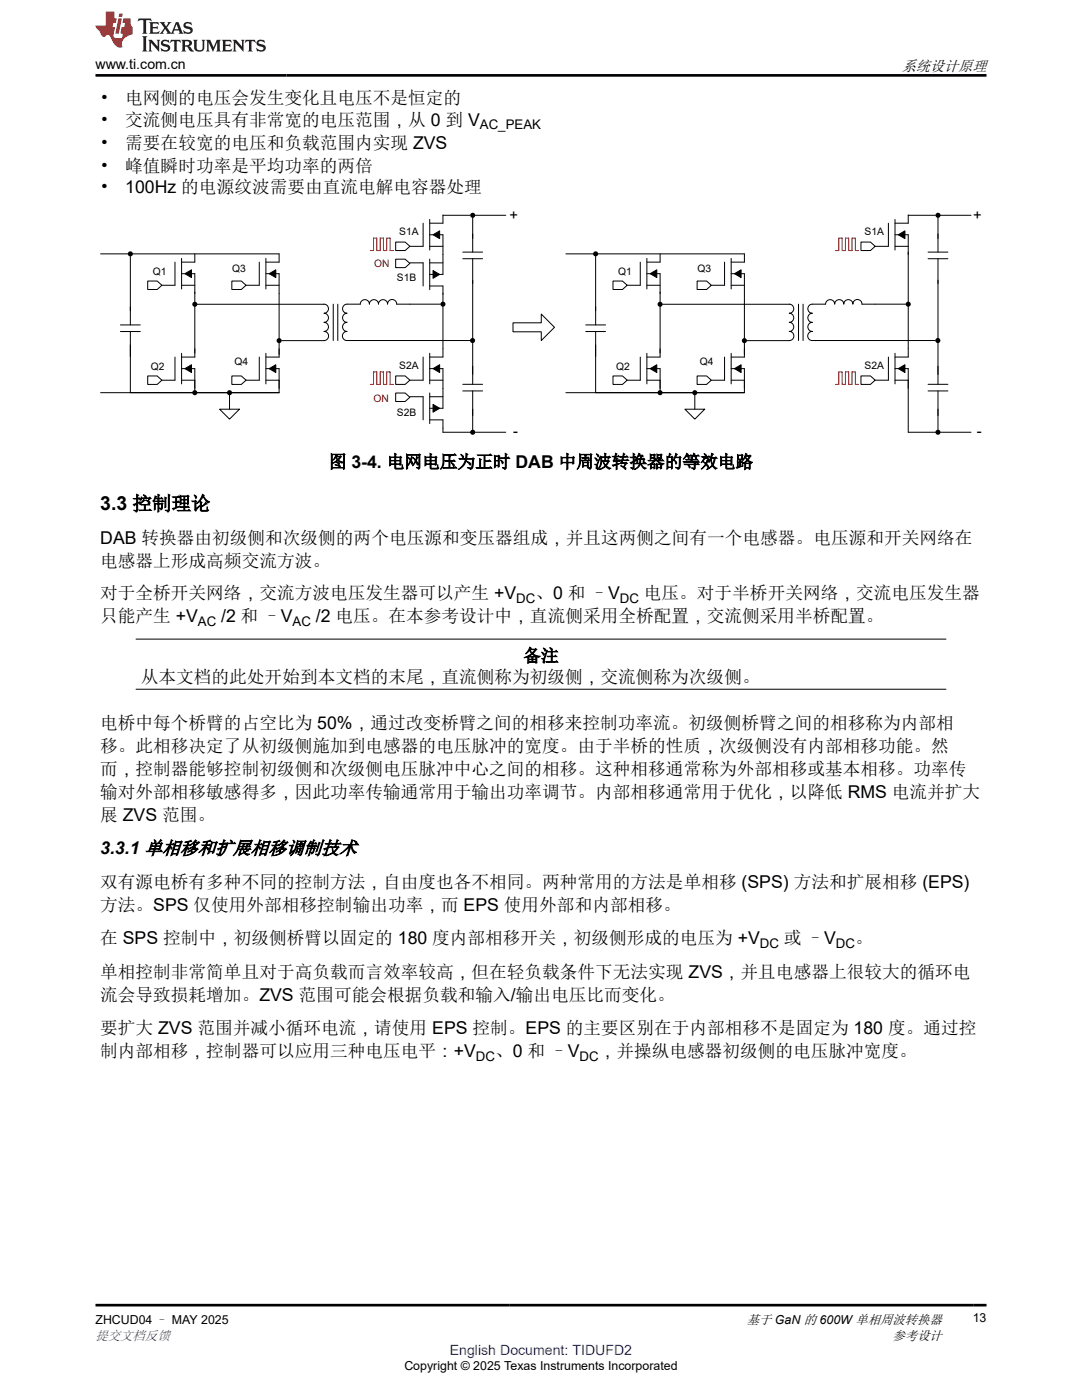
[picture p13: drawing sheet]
<svg xmlns="http://www.w3.org/2000/svg" width="216mm" height="279mm" viewBox="0 0 216 279" stroke-linecap="round" stroke-linejoin="round" font-family="sans-serif">
<defs><g id="words">
<text font-size="3.9" x="20" y="101.8">3.3 控制理论</text>
<g font-size="3.5">
<text x="20" y="20.8">•</text>
<text x="25" y="20.8">电网侧的电压会发生变化且电压不是恒定的</text>
<text x="20" y="29.7">•</text>
<text x="20" y="25.1">•</text>
<text x="25" y="25.1">交流侧电压具有非常宽的电压范围，从 0 到 V</text>
<text x="25" y="29.7">需要在较宽的电压和负载范围内实现 ZVS</text>
<text x="20" y="34.3">•</text>
<text x="25" y="34.3">峰值瞬时功率是平均功率的两倍</text>
<text x="20" y="38.5">•</text>
<text x="25" y="38.5">100Hz 的电源纹波需要由直流电解电容器处理</text>
<text x="65.6" y="93.4">图 3-4. 电网电压为正时 DAB 中周波转换器的等效电路</text>
<text x="20" y="108.6">DAB 转换器由初级侧和次级侧的两个电压源和变压器组成，并且这两侧之间有一个电感器。电压源和开关网络在</text>
<text x="20" y="113.2">电感器上形成高频交流方波。</text>
<text x="20" y="119.6">对于全桥开关网络，交流方波电压发生器可以产生 +V</text>
<text x="106.8" y="119.6">、0 和 –V</text>
<text x="128.5" y="119.6">电压。对于半桥开关网络，交流电压发生器</text>
<text x="20" y="124.2">只能产生 +V</text>
<text x="44.2" y="124.2">/2 和 –V</text>
<text x="63" y="124.2">/2 电压。在本参考设计中，直流侧采用全桥配置，交流侧采用半桥配置。</text>
<text x="28.1" y="136.3">从本文档的此处开始到本文档的末尾，直流侧称为初级侧，交流侧称为次级侧。</text>
<text x="104.4" y="132.1">备注</text>
<text x="20" y="145.4">电桥中每个桥臂的占空比为 50%，通过改变桥臂之间的相移来控制功率流。初级侧桥臂之间的相移称为内部相</text>
<text x="20" y="150">移。此相移决定了从初级侧施加到电感器的电压脉冲的宽度。由于半桥的性质，次级侧没有内部相移功能。然</text>
<text x="20" y="154.6">而，控制器能够控制初级侧和次级侧电压脉冲中心之间的相移。这种相移通常称为外部相移或基本相移。功率传</text>
<text x="20" y="159.2">输对外部相移敏感得多，因此功率传输通常用于输出功率调节。内部相移通常用于优化，以降低 RMS 电流并扩大</text>
<text x="20" y="163.8">展 ZVS 范围。</text>
<text x="20" y="170.5">3.3.1 单相移和扩展相移调制技术</text>
<text x="20" y="177.2">双有源电桥有多种不同的控制方法，自由度也各不相同。两种常用的方法是单相移 (SPS) 方法和扩展相移 (EPS)</text>
<text x="20" y="181.8">方法。SPS 仅使用外部相移控制输出功率，而 EPS 使用外部和内部相移。</text>
<text x="20" y="188.5">在 SPS 控制中，初级侧桥臂以固定的 180 度内部相移开关，初级侧形成的电压为 +V</text>
<text x="156.4" y="188.5">或 –V</text>
<text x="170.6" y="188.5">。</text>
<text x="20" y="195.2">单相控制非常简单且对于高负载而言效率较高，但在轻负载条件下无法实现 ZVS，并且电感器上很较大的循环电</text>
<text x="20" y="199.7">流会导致损耗增加。ZVS 范围可能会根据负载和输入/输出电压比而变化。</text>
<text x="20" y="206.5">要扩大 ZVS 范围并减小循环电流，请使用 EPS 控制。EPS 的主要区别在于内部相移不是固定为 180 度。通过控</text>
<text x="20" y="211">制内部相移，控制器可以应用三种电压电平：+V</text>
<text x="98.8" y="211">、0 和 –V</text>
<text x="119.5" y="211">，并操纵电感器初级侧的电压脉冲宽度。</text>
</g>
<text font-size="3" x="179.9" y="14.1">系统设计原理</text>
<g font-size="2.9">
<text x="101.6" y="44">+</text>
<text x="194.2" y="44">+</text>
<text x="102.4" y="87.1">-</text>
<text x="194.9" y="87.1">-</text>
</g>
<text font-size="2.8" x="19" y="13.8">www.ti.com.cn</text>
<text font-size="2.8" fill="#00f" x="89.8" y="270.4">English Document: TIDUFD2</text>
<g font-size="2.6">
<text x="95.8" y="25.8">AC_PEAK</text>
<text x="39.5" y="124.9">AC</text>
<text x="58.4" y="124.9">AC</text>
<text x="103" y="120.3">DC</text>
<text x="123.7" y="120.3">DC</text>
<text x="151.6" y="189.2">DC</text>
<text x="166.8" y="189.2">DC</text>
<text x="95" y="211.7">DC</text>
<text x="115.7" y="211.7">DC</text>
<text x="149" y="264.2">基于 GaN 的 600W单相周波转换器</text>
<text x="178.1" y="267.4">参考设计</text>
</g>
<text font-size="2.6" fill="#00f" x="19" y="267.4">提交文档反馈</text>
<g font-size="2.5">
<text x="194.1" y="263.9">13</text>
<text x="19" y="264.2">ZHCUD04 – MAY 2025</text>
<text x="80.7" y="273.5">Copyright © 2025 Texas Instruments Incorporated</text>
</g>
<g font-size="2.1">
<text x="79.7" y="46.9">S1A</text>
<text x="172.5" y="46.9">S1A</text>
<text x="30.5" y="54.8">Q1</text>
<text x="46.3" y="54.4">Q3</text>
<text x="79.2" y="56.1">S1B</text>
<text x="123.3" y="54.8">Q1</text>
<text x="139.2" y="54.4">Q3</text>
<text x="30.1" y="73.9">Q2</text>
<text x="46.8" y="72.8">Q4</text>
<text x="79.7" y="73.7">S2A</text>
<text x="122.9" y="73.9">Q2</text>
<text x="139.6" y="72.8">Q4</text>
<text x="172.5" y="73.7">S2A</text>
<text x="79.2" y="82.9">S2B</text>
</g>
<g font-size="2.1" fill="#df0000">
<text x="74.6" y="53.4">ON</text>
<text x="74.5" y="80.2">ON</text>
</g>
</g></defs>
<g fill="none" stroke="#000" stroke-width=".2">
<path d="M20.1 50.7h35.6v1.6h-2.6M26 51.2v13.6M29.5 56.1h1.9l.9 .8-.9 .9h-1.9zM34.9 52.3v4.6h-2.6M36.2 54.6h2.7v16.7h-2.7M36.2 56.9h2.7M36.2 51.6v6.1M36.9 54.6l1.3-.8v1.6zM38.9 50.7v1.6h-2.7M46.3 56.1h1.9l.9 .8-.9 .9h-1.9zM51.7 52.3v4.6h-2.6M53.1 54.6h2.6v16.7h-2.6"/>
<path d="M53.1 51.6v6.1M53.1 56.9h2.6M53.7 54.6l1.3-.8v1.6zM79 48.3h1.8l1 .9-1 .8h-1.8zM79 51.7h1.8l1 .9-1 .8h-1.8zM81.8 52.5h2.6v4.6M84.4 44.5v4.7h-2.6M85.7 46.9h2.7v7.9h-2.7M85.7 57.1h2.7v14.2h-2.7M85.7 43.8v6.1M85.7 51.7v6.1M85.7 49.2h2.7"/>
<path d="M85.7 52.5h2.7M86.4 46.9l1.3-.8v1.5zM86.4 54l1.3 .8-1.3 .7zM88.4 42.9v1.6h-2.7M88.4 43h5.4M92.3 51.6h4M92.3 50.3h4M94.3 51.6v25.1M100.9 43h-6.6v7.3M112.9 50.7h35.6v1.6h-2.6M118.9 51.2v13.6M122.3 56.1h1.9l1 .8-1 .9h-1.9z"/>
<path d="M127.8 52.3v4.6h-2.7M129.1 54.6h2.6v16.7h-2.6M129.1 56.9h2.6M129.1 51.6v6.1M129.7 54.6l1.4-.8v1.6zM131.7 50.7v1.6h-2.6M139.1 56.1h1.9l.9 .8-.9 .9h-1.9zM144.6 52.3v4.6h-2.7M145.9 54.6h2.6v16.7h-2.6M145.9 56.9h2.6M145.9 51.6v6.1M146.6 54.6l1.3-.8v1.6z"/>
<path d="M171.8 48.3h1.9l.9 .9-.9 .8h-1.9zM177.3 44.5v4.7h-2.7M178.6 46.9h2.6v24.4h-2.6M178.6 49.2h2.6M178.6 43.8v6.1M179.2 46.9l1.4-.8v1.5zM181.2 43h5.5M181.2 42.9v1.6h-2.6M185.2 51.6h3.9M185.2 50.3h3.9M187.2 51.6v25.1M193.8 43h-6.6v7.3"/>
<path d="M24 66.2h4M24 64.8h4M26 66.2v12.2M29.5 75h1.9l.9 .9-.9 .8h-1.9zM34.9 71.3v4.6h-2.6M36.2 75.9h2.7M36.2 73.6h2.7v4.8M36.2 70.5v6.1M36.9 73.6l1.3-.8v1.5zM39.4 60.7h25.2a.91 .91 0 0 1 .9 .9 .91 .91 0 0 1-.9 .9 .91 .91 0 0 1 .9 .9 .91 .91 0 0 1-.9 .9 .91 .91 0 0 1 .9 .9 .91 .91 0 0 1-.9 .9 .91 .91 0 0 1 1 1 .91 .91 0 0 1-1 .9M45.8 78.4v3.3M46.3 75h1.9l.9 .9-.9 .8h-1.9z"/>
<path d="M51.7 71.3v4.6h-2.6M53.1 75.9h2.6M53.1 73.6h2.6v4.8h-35.6M53.1 70.5v6.1M53.7 73.6l1.3-.8v1.5zM56.2 68h8.5M66.5 60.7v7.3M67.4 60.7v7.3M79 75h1.8l1 .9-1 .8h-1.8zM79 78.4h1.8l1 .9-1 .8h-1.8zM81.8 79.2h2.6v4.6M84.4 71.3v4.6h-2.6"/>
<path d="M85.7 73.6h2.7v7.9h-2.7M85.7 75.9h2.7M85.7 70.5v6.1M85.7 78.4v6.1M85.7 79.2h2.7M86.4 73.6l1.3-.8v1.5zM87.9 60.7h-8.7a.91 .91 0 0 0-1-.9 .91 .91 0 0 0-.9 .9 .91 .91 0 0 0-.9-.9 .91 .91 0 0 0-.9 .9 .91 .91 0 0 0-.9-.9 .91 .91 0 0 0-.9 .9 .91 .91 0 0 0-.9-.9 .91 .91 0 0 0-.9 .9h-2.6a.91 .91 0 0 0-.9 .9 .91 .91 0 0 0 .9 .9 .91 .91 0 0 0-.9 .9 .91 .91 0 0 0 .9 .9 .91 .91 0 0 0-.9 .9 .91 .91 0 0 0 .9 .9 .91 .91 0 0 0-1 1 .91 .91 0 0 0 1 .9h24.5M92.3 78h4M92.3 76.7h4M94.3 78v8.3h-5.9v-2.5h-2.7M116.9 66.2h3.9M116.9 64.8h3.9"/>
<path d="M118.9 66.2v12.2M122.3 75h1.9l1 .9-1 .8h-1.9zM127.8 71.3v4.6h-2.7M129.1 75.9h2.6M129.1 73.6h2.6v4.8M129.1 70.5v6.1M129.7 73.6l1.4-.8v1.5zM132.2 60.7h25.3M138.6 78.4v3.3M139.1 75h1.9l.9 .9-.9 .8h-1.9zM144.6 71.3v4.6h-2.7M145.9 75.9h2.6"/>
<path d="M145.9 73.6h2.6v4.8h-35.6M145.9 70.5v6.1M146.6 73.6l1.3-.8v1.5zM149 68h8.6M157.5 60.7a.91 .91 0 0 1 .9 .9 .91 .91 0 0 1-.9 .9 .91 .91 0 0 1 .9 .9 .91 .91 0 0 1-.9 .9 .91 .91 0 0 1 .9 .9 .91 .91 0 0 1-.9 .9 .91 .91 0 0 1 .9 1 .91 .91 0 0 1-.9 .9M159.3 60.7v7.3M160.2 60.7v7.3M171.8 75h1.9l.9 .9-.9 .8h-1.9zM177.3 71.3v4.6h-2.7M178.6 75.9h2.6M178.6 73.6h2.6v12.7h6v-8.3M178.6 70.5v6.1"/>
<path d="M179.2 73.6l1.4-.8v1.5zM180.7 60.7h-8.7a.91 .91 0 0 0-.9-.9 .91 .91 0 0 0-.9 .9 .91 .91 0 0 0-.9-.9 .91 .91 0 0 0-.9 .9 .91 .91 0 0 0-.9-.9 .91 .91 0 0 0-.9 .9 .91 .91 0 0 0-1-.9 .91 .91 0 0 0-.9 .9h-2.6a.91 .91 0 0 0-.9 .9 .91 .91 0 0 0 .9 .9 .91 .91 0 0 0-.9 .9 .91 .91 0 0 0 .9 .9 .91 .91 0 0 0-.9 .9 .91 .91 0 0 0 .9 .9 .91 .91 0 0 0-.9 1 .91 .91 0 0 0 .9 .9h24.5M185.2 78h3.9M185.2 76.7h3.9M43.8 81.7h4l-2 1.9zM86.4 80.7l1.3 .8-1.3 .8zM100.9 86.3h-6.1M136.7 81.7h3.9l-2 1.9zM193.8 86.3h-6.1"/>
</g>
<g fill="#000">
<path d="M36.9 54.6l1.3-.8v1.6zM53.7 54.6l1.3-.8v1.6zM86.4 54l1.3 .8-1.3 .7zM86.4 46.9l1.3-.8v1.5zM129.7 54.6l1.4-.8v1.6zM146.6 54.6l1.3-.8v1.6zM179.2 46.9l1.4-.8v1.5zM36.9 73.6l1.3-.8v1.5zM53.7 73.6l1.3-.8v1.5zM86.4 73.6l1.3-.8v1.5zM129.7 73.6l1.4-.8v1.5zM146.6 73.6l1.3-.8v1.5z"/>
<path d="M179.2 73.6l1.4-.8v1.5zM86.4 80.7l1.3 .8-1.3 .8z"/>
<circle cx="26" cy="50.7" r=".51"/>
<circle cx="94.3" cy="43" r=".51"/>
<circle cx="118.9" cy="50.7" r=".51"/>
<circle cx="187.2" cy="43" r=".51"/>
<circle cx="38.9" cy="78.4" r=".51"/>
<circle cx="38.9" cy="60.7" r=".51"/>
<circle cx="45.8" cy="78.4" r=".51"/>
<circle cx="55.7" cy="68" r=".51"/>
<circle cx="88.4" cy="60.7" r=".51"/>
<circle cx="94.3" cy="68" r=".51"/>
<circle cx="131.7" cy="78.4" r=".51"/>
<circle cx="131.7" cy="60.7" r=".51"/>
<circle cx="138.6" cy="78.4" r=".51"/>
<circle cx="148.5" cy="68" r=".51"/>
<circle cx="181.2" cy="60.7" r=".51"/>
<circle cx="187.1" cy="68" r=".51"/>
<circle cx="94.3" cy="86.3" r=".51"/>
<circle cx="187.2" cy="86.3" r=".51"/>
</g>
<path d="M73.9 50h.6v-2.5h.7v2.5h.7v-2.5h.6v2.5h.7v-2.5h.6v2.5h.7M166.7 50h.7v-2.5h.6v2.5h.7v-2.5h.7v2.5h.6v-2.5h.7v2.5h.6M73.9 76.7h.6v-2.5h.7v2.5h.7v-2.5h.6v2.5h.7v-2.5h.6v2.5h.7M166.7 76.7h.7v-2.5h.6v2.5h.7v-2.5h.7v2.5h.6v-2.5h.7v2.5h.6" fill="none" stroke="#df0000" stroke-width=".2"/>
<path d="M102.4 64.4h5.6v-1.7l2.6 2.6-2.6 2.7v-1.8h-5.6z" fill-rule="evenodd" fill="#fff"/>
<path d="M102.4 64.4h5.6v-1.7l2.6 2.6-2.6 2.7v-1.8h-5.6zM27.1 127.5h161.7M27.1 137.6h161.7" fill="none" stroke="#000" stroke-width=".2"/>
<path d="M27.7 3.7l-.2 .6 .5-.3h.6v.2v2.2l-.2 .3h1l-.2-.3v-2.2v-.2h.5l.5 .3-.1-.6zM29.8 4.4l.2 .4v1.6l-.2 .3h1.9l.1-.5a1.08 1.08 0 0 1-1.3 .1v-.6h.6l.4 .1v-.6l-.4 .2h-.6v-.6l.2-.1a1 1 0 0 1 1 .3l-.1-.6zM31.8 4.4l1 1.2-1 1.1h.9l-.2-.2 .4-.7 .5 .7-.2 .2h1.6l-.2-.2 .1-.4h1l.1 .4-.1 .2h.9l-.2-.3-.8-2h-.5l-1 2.2-.8-1.1 .9-1.1h-.8l.2 .2-.5 .7-.3-.7 .1-.2zM35.2 4.8l.4 1h-.8zM36.8 4.6a.65 .65 0 0 0-.2 .7 .65 .65 0 0 0 .6 .4l.7 .2 .1 .2a.79 .79 0 0 1-.7 .4 .79 .79 0 0 1-.7-.5l.1 .7 .2-.1a.93 .93 0 0 0 1.1 .1 .93 .93 0 0 0 .4-.9 1.46 1.46 0 0 0-1.2-.6l-.1-.4a1.09 1.09 0 0 1 1.2 .2l-.2-.6-.1 .1-.6-.1zM28.4 7.2l.2 .4v2.3l-.2 .4h1l-.2-.4v-2.3l.2-.4zM29.6 7.9l.2 .4v1.6l-.2 .4h.8l-.3-.4v-1.4l1.7 1.8v-2l.2-.4h-.8l.2 .3 .1 1.1-1.2-1.4zM32.3 8.1a.65 .65 0 0 0-.2 .7 .65 .65 0 0 0 .7 .4l.6 .2 .1 .3a.79 .79 0 0 1-.7 .3 .79 .79 0 0 1-.7-.5l.1 .8 .2-.1a.93 .93 0 0 0 1.1 0 .93 .93 0 0 0 .4-.9 1.46 1.46 0 0 0-1.2-.6l-.1-.4a1.09 1.09 0 0 1 1.2 .2l-.2-.6-.1 .1-.6-.1zM34.1 7.9l-.1 .7a.63 .63 0 0 1 .7-.4l.1 1.7-.3 .4h1l-.2-.4v-1.7a.66 .66 0 0 1 .8 .4l-.1-.7zM36.2 7.9l.2 .4v1.6l-.2 .4h.9l-.2-.2v-.8l.5 .1 .1 .1a.79 .79 0 0 0 1.2 .7l-1-1a.61 .61 0 0 0 .6-.6 .61 .61 0 0 0-.5-.6zM36.9 8.3l.2-.1a.47 .47 0 0 1 .5 .1 .47 .47 0 0 1 .1 .5l-.2 .2h-.6zM38.5 7.9l.2 .3a2.27 2.27 0 0 0 .4 1.9 1.04 1.04 0 0 0 1.7-.6v-1.3l.2-.3h-.8l.2 .4v1.2a.6 .6 0 0 1-.6 .5 .6 .6 0 0 1-.6-.5v-1.2l.3-.4zM41.1 7.9l.2 .4v1.6l-.2 .4h.7l-.2-.4v-1.5l.9 1.9 .8-1.9v1.5l-.2 .4h1l-.3-.4v-1.6l.3-.4h-.8l-.7 1.6-.7-1.6zM44.3 7.9l.2 .4v1.6l-.2 .4h1.9l.1-.6a1.09 1.09 0 0 1-1.3 .1v-.6h.6l.4 .2v-.7l-.4 .2h-.6v-.5l.2-.2a1.01 1.01 0 0 1 1 .3l-.1-.6zM46.4 7.9l.3 .4v1.6l-.3 .4h.8l-.2-.4v-1.4l1.6 1.8v-2l.2-.4h-.7l.2 .3v1.1l-1.2-1.4zM49 7.9l-.1 .7a.63 .63 0 0 1 .8-.4v1.7l-.3 .4h1l-.2-.4v-1.7a.66 .66 0 0 1 .8 .4l-.1-.7zM51.4 8.1a.65 .65 0 0 0-.2 .7 .65 .65 0 0 0 .6 .4l.6 .2 .2 .3a.79 .79 0 0 1-.8 .3 .79 .79 0 0 1-.6-.5l.1 .8 .2-.1a.93 .93 0 0 0 1 0 .93 .93 0 0 0 .5-.9 1.46 1.46 0 0 0-1.3-.6l-.1-.4a1.09 1.09 0 0 1 1.3 .2l-.2-.6-.2 .1-.5-.1z" fill="#231f20"/>
<path d="M21.1 2.3v2.8h-2.1l.1 .4 .9 .9a.95 .95 0 0 0 .9 .9 .59 .59 0 0 1 .6-.3 .59 .59 0 0 1 .5 .3l.4 .8a1.59 1.59 0 0 0 2.1 1.3 1.61 1.61 0 0 1 1-2.2l1-.4-.1-1.4a1.59 1.59 0 0 1-.4-1.7h-1.4l-.2 .9h.5l-.1 .8h-.5l-.2 1v.3h.4l-.2 .9h-.6a.73 .73 0 0 1-1.1-.6l.3-1.6h-.5l.2-.8h.5l.2-.9h-.5v-1.4zM23.6 3.7l-.6 3h.7l.6-3zM23.8 2.7l-.1 .7h.7l.1-.7z" fill="#ed1c24"/>
<path d="M19 15h177.8M19 260.5h177.8" fill="none" stroke="#000" stroke-width=".53"/>
<use href="#words"/>
</svg>
